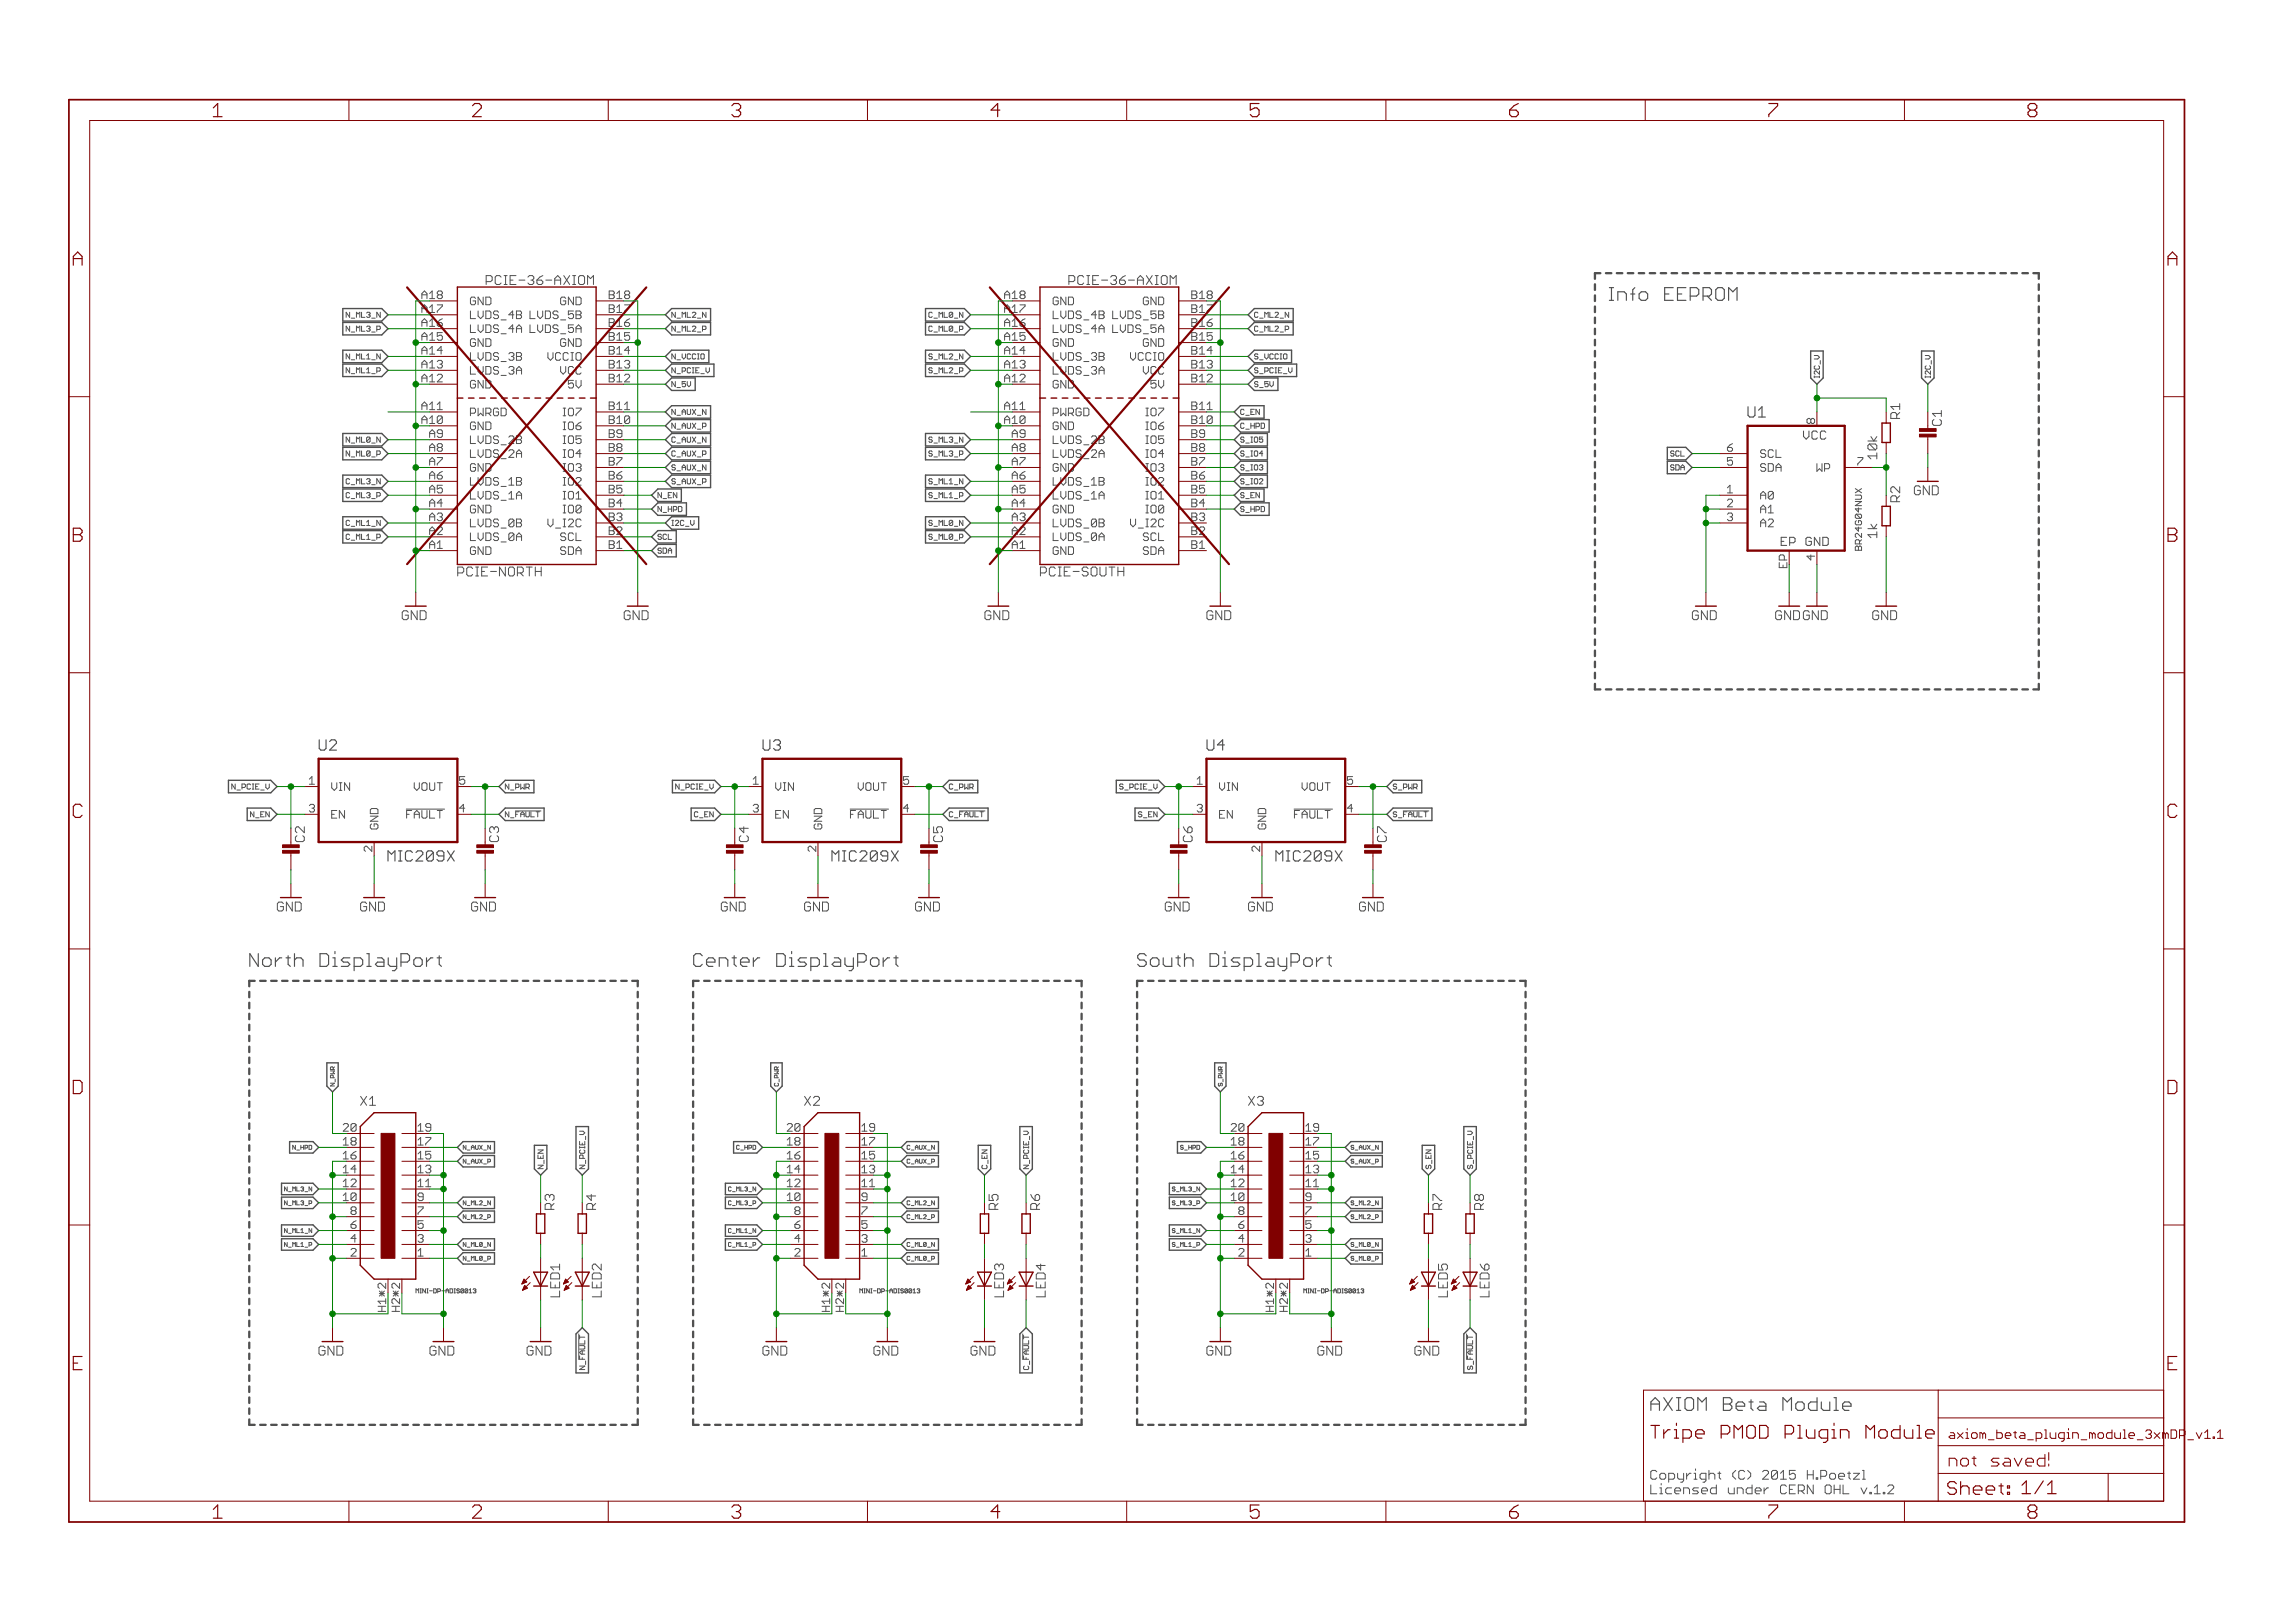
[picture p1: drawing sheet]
<svg xmlns="http://www.w3.org/2000/svg" width="420mm" height="297mm" viewBox="0 0 420 297" stroke-linecap="round" stroke-linejoin="round" font-family="sans-serif">
<defs><g id="words">
<g font-size="3.7" fill="#800000">
<text x="39.1" y="21.4">1</text>
<text x="86.6" y="21.4">2</text>
<text x="134" y="21.4">3</text>
<text x="181.5" y="21.4">4</text>
<text x="228.9" y="21.4">5</text>
<text x="276.4" y="21.4">6</text>
<text x="323.9" y="21.4">7</text>
<text x="371.3" y="21.4">8</text>
<text x="13.5" y="48.6">A</text>
<text x="397" y="48.6">A</text>
<text x="13.5" y="99.2">B</text>
<text x="397" y="99.2">B</text>
<text x="13.5" y="149.7">C</text>
<text x="397" y="149.7">C</text>
<text x="13.5" y="200.2">D</text>
<text x="397" y="200.2">D</text>
<text x="13.5" y="250.8">E</text>
<text x="397" y="250.8">E</text>
<text x="39.1" y="277.9">1</text>
<text x="86.6" y="277.9">2</text>
<text x="134" y="277.9">3</text>
<text x="181.5" y="277.9">4</text>
<text x="228.9" y="277.9">5</text>
<text x="276.4" y="277.9">6</text>
<text x="323.9" y="277.9">7</text>
<text x="371.3" y="277.9">8</text>
</g>
<g font-size="3.6" fill="#505050">
<text x="294.6" y="55.1">Info EEPROM</text>
<text x="45.7" y="177">North Dis</text>
<text x="65.1" y="177">playPort</text>
<text x="126.9" y="177">Center Dis</text>
<text x="148.5" y="177">playPort</text>
<text x="208.2" y="177">South DisplayPort</text>
<text x="302.2" y="258.2">AXIOM Beta Module</text>
</g>
<g font-size="3.6" fill="#800000">
<text x="302.2" y="263.3">Tri</text>
<text x="308.7" y="263.3">pe PMOD Plugin Module</text>
<text x="356.5" y="273.6">Sheet: 1/1</text>
</g>
<text font-size="3.2" fill="#800000" x="356.8" y="268.4">not saved!</text>
<g font-size="2.9" fill="#505050">
<text x="320" y="76.4">U1</text>
<text x="58.4" y="137.4">U2</text>
<text x="139.6" y="137.4">U3</text>
<text x="220.9" y="137.4">U4</text>
<text x="71.3" y="157.7">MIC209X</text>
<text x="152.6" y="157.7">MIC209X</text>
<text x="233.9" y="157.7">MIC209X</text>
</g>
<g font-size="2.5" fill="#505050">
<text x="89.6" y="52.2">PCIE-36-AXIOM</text>
<text x="196.3" y="52.2">PCIE-36-AXIOM</text>
<text x="347.9" y="76.7" transform="rotate(-90 347.9 76.7)">R1</text>
<text x="343.7" y="84" transform="rotate(-90 343.7 84)">10k</text>
<text x="347.9" y="91.9" transform="rotate(-90 347.9 91.9)">R2</text>
<text x="343.7" y="98.5" transform="rotate(-90 343.7 98.5)">1k</text>
<text x="83.8" y="105.5">PCIE-NORTH</text>
<text x="190.4" y="105.5">PCIE-SOUTH</text>
<text x="101.5" y="221.4" transform="rotate(-90 101.5 221.4)">R3</text>
<text x="109.2" y="221.4" transform="rotate(-90 109.2 221.4)">R4</text>
<text x="182.8" y="221.4" transform="rotate(-90 182.8 221.4)">R5</text>
<text x="190.4" y="221.4" transform="rotate(-90 190.4 221.4)">R6</text>
<text x="264.1" y="221.4" transform="rotate(-90 264.1 221.4)">R7</text>
<text x="271.7" y="221.4" transform="rotate(-90 271.7 221.4)">R8</text>
<text x="110.2" y="237.4" transform="rotate(-90 110.2 237.4)">LED2</text>
<text x="191.5" y="237.4" transform="rotate(-90 191.5 237.4)">LED4</text>
<text x="272.7" y="237.4" transform="rotate(-90 272.7 237.4)">LED6</text>
<text x="302.2" y="270.8">Copyright (C) 2015 H.Poetzl</text>
<text x="302.2" y="273.5">Licensed under CERN OHL v.1.2</text>
</g>
<g font-size="2.5" fill="#800000">
<text x="355.5" y="77.9" transform="rotate(-90 355.5 77.9)">C1</text>
<text x="350.4" y="90.6">GND</text>
<text x="73.6" y="113.5">GND</text>
<text x="114.2" y="113.5">GND</text>
<text x="180.3" y="113.5">GND</text>
<text x="220.9" y="113.5">GND</text>
<text x="309.8" y="113.5">GND</text>
<text x="325" y="113.5">GND GND</text>
<text x="342.8" y="113.5">GND</text>
<text x="55.8" y="154.1" transform="rotate(-90 55.8 154.1)">C2</text>
<text x="91.4" y="154.1" transform="rotate(-90 91.4 154.1)">C3</text>
<text x="137.1" y="154.1" transform="rotate(-90 137.1 154.1)">C4</text>
<text x="172.7" y="154.1" transform="rotate(-90 172.7 154.1)">C5</text>
<text x="218.4" y="154.1" transform="rotate(-90 218.4 154.1)">C6</text>
<text x="253.9" y="154.1" transform="rotate(-90 253.9 154.1)">C7</text>
<text x="50.8" y="166.8">GND</text>
<text x="66" y="166.8">GND</text>
<text x="86.3" y="166.8">GND</text>
<text x="132" y="166.8">GND</text>
<text x="147.3" y="166.8">GND</text>
<text x="167.6" y="166.8">GND</text>
<text x="213.3" y="166.8">GND</text>
<text x="228.5" y="166.8">GND</text>
<text x="248.8" y="166.8">GND</text>
<text x="102.6" y="237.4" transform="rotate(-90 102.6 237.4)">LED1</text>
<text x="183.8" y="237.4" transform="rotate(-90 183.8 237.4)">LED3</text>
<text x="265.1" y="237.4" transform="rotate(-90 265.1 237.4)">LED5</text>
<text x="58.4" y="248.1">GND</text>
<text x="78.7" y="248.1">GND</text>
<text x="96.5" y="248.1">GND</text>
<text x="139.6" y="248.1">GND</text>
<text x="160" y="248.1">GND</text>
<text x="177.7" y="248.1">GND</text>
<text x="220.9" y="248.1">GND</text>
<text x="241.2" y="248.1">GND</text>
<text x="259" y="248.1">GND</text>
</g>
<g font-size="2.3" fill="#505050">
<text x="330.1" y="80.5">VCC</text>
<text x="326.2" y="99.9">EP</text>
<text x="330.9" y="99.9">GND</text>
</g>
<g font-size="2.3" fill="#800000">
<text x="356.8" y="263.3">axiom_beta_plugin_module_3xm</text>
<text x="396.5" y="263.3">DP_v1.1</text>
</g>
<g font-size="2.1" fill="#505050">
<text x="77.6" y="59.8">A16</text>
<text x="77.6" y="57.3">A17</text>
<text x="77.6" y="54.7">A18</text>
<text x="86.1" y="58.4">LVDS_4B</text>
<text x="86.1" y="55.8">GND</text>
<text x="97.8" y="58.4">LVDS_5B</text>
<text x="103" y="55.8">GND</text>
<text x="111.5" y="59.8">B16</text>
<text x="111.5" y="57.3">B17</text>
<text x="111.5" y="54.7">B18</text>
<text x="184.2" y="59.8">A16</text>
<text x="184.2" y="57.3">A17</text>
<text x="184.2" y="54.7">A18</text>
<text x="192.8" y="58.4">LVDS_4B</text>
<text x="192.8" y="55.8">GND</text>
<text x="204.5" y="58.4">LVDS_5B</text>
<text x="209.6" y="55.8">GND</text>
<text x="218.2" y="59.8">B16</text>
<text x="218.2" y="57.3">B17</text>
<text x="218.2" y="54.7">B18</text>
<text x="77.6" y="64.9">A14</text>
<text x="77.6" y="62.3">A15</text>
<text x="86.1" y="66">LVDS_3B</text>
<text x="86.1" y="63.5">GND</text>
<text x="86.1" y="60.9">LVDS_4A</text>
<text x="97.8" y="60.9">LVDS_5A</text>
<text x="100.4" y="66">VCCIO</text>
<text x="103" y="63.5">GND</text>
<text x="111.5" y="64.9">B14</text>
<text x="111.5" y="62.3">B15</text>
<text x="184.2" y="64.9">A14</text>
<text x="184.2" y="62.3">A15</text>
<text x="192.8" y="66">LVDS_3B</text>
<text x="192.8" y="63.5">GND</text>
<text x="192.8" y="60.9">LVDS_4A</text>
<text x="204.5" y="60.9">LVDS_5A</text>
<text x="207" y="66">VCCIO</text>
<text x="209.6" y="63.5">GND</text>
<text x="218.2" y="64.9">B14</text>
<text x="218.2" y="62.3">B15</text>
<text x="77.6" y="70">A12</text>
<text x="77.6" y="67.4">A13</text>
<text x="86.1" y="71.1">GND</text>
<text x="86.1" y="68.5">LVDS_3A</text>
<text x="103" y="68.5">VCC</text>
<text x="104.2" y="71.1">5V</text>
<text x="111.5" y="70">B12</text>
<text x="111.5" y="67.4">B13</text>
<text x="184.2" y="70">A12</text>
<text x="184.2" y="67.4">A13</text>
<text x="192.8" y="71.1">GND</text>
<text x="192.8" y="68.5">LVDS_3A</text>
<text x="209.6" y="68.5">VCC</text>
<text x="210.9" y="71.1">5V</text>
<text x="218.2" y="70">B12</text>
<text x="218.2" y="67.4">B13</text>
<text x="77.6" y="77.6">A10</text>
<text x="77.6" y="75">A11</text>
<text x="86.1" y="76.2">PWRGD</text>
<text x="103" y="76.2">IO7</text>
<text x="111.5" y="77.6">B10</text>
<text x="111.5" y="75">B11</text>
<text x="184.2" y="77.6">A10</text>
<text x="184.2" y="75">A11</text>
<text x="192.8" y="76.2">PWRGD</text>
<text x="209.6" y="76.2">IO7</text>
<text x="218.2" y="77.6">B10</text>
<text x="218.2" y="75">B11</text>
<text x="332.3" y="77.6" transform="rotate(-90 332.3 77.6)">8</text>
<text x="78.8" y="82.7">A8</text>
<text x="78.8" y="80.1">A9</text>
<text x="86.1" y="83.8">LVDS_2A</text>
<text x="86.1" y="81.2">LVDS_2B</text>
<text x="86.1" y="78.7">GND</text>
<text x="103" y="83.8">IO4</text>
<text x="103" y="81.2">IO5</text>
<text x="103" y="78.7">IO6</text>
<text x="111.5" y="82.7">B8</text>
<text x="111.5" y="80.1">B9</text>
<text x="185.5" y="82.7">A8</text>
<text x="185.5" y="80.1">A9</text>
<text x="192.8" y="83.8">LVDS_2A</text>
<text x="192.8" y="81.2">LVDS_2B</text>
<text x="192.8" y="78.7">GND</text>
<text x="209.6" y="83.8">IO4</text>
<text x="209.6" y="81.2">IO5</text>
<text x="209.6" y="78.7">IO6</text>
<text x="218.2" y="82.7">B8</text>
<text x="218.2" y="80.1">B9</text>
<text x="316.3" y="82.7">6</text>
<text x="322.3" y="83.8">SCL</text>
<text x="78.8" y="87.7">A6</text>
<text x="78.8" y="85.2">A7</text>
<text x="86.1" y="88.8">LVDS_1B</text>
<text x="86.1" y="86.3">GND</text>
<text x="103" y="88.8">IO2</text>
<text x="103" y="86.3">IO3</text>
<text x="111.5" y="87.7">B6</text>
<text x="111.5" y="85.2">B7</text>
<text x="185.5" y="87.7">A6</text>
<text x="185.5" y="85.2">A7</text>
<text x="192.8" y="88.8">LVDS_1B</text>
<text x="192.8" y="86.3">GND</text>
<text x="209.6" y="88.8">IO2</text>
<text x="209.6" y="86.3">IO3</text>
<text x="218.2" y="87.7">B6</text>
<text x="218.2" y="85.2">B7</text>
<text x="316.3" y="85.2">5</text>
<text x="322.3" y="86.3">SDA</text>
<text x="332.8" y="86.3">WP</text>
<text x="340.1" y="85.2">7</text>
<text x="78.8" y="95.4">A3</text>
<text x="78.8" y="92.8">A4</text>
<text x="78.8" y="90.3">A5</text>
<text x="86.1" y="93.9">GND</text>
<text x="86.1" y="91.4">LVDS_1A</text>
<text x="103" y="93.9">IO0</text>
<text x="103" y="91.4">IO1</text>
<text x="111.5" y="95.4">B3</text>
<text x="111.5" y="92.8">B4</text>
<text x="111.5" y="90.3">B5</text>
<text x="185.5" y="95.4">A3</text>
<text x="185.5" y="92.8">A4</text>
<text x="185.5" y="90.3">A5</text>
<text x="192.8" y="93.9">GND</text>
<text x="192.8" y="91.4">LVDS_1A</text>
<text x="209.6" y="93.9">IO0</text>
<text x="209.6" y="91.4">IO1</text>
<text x="218.2" y="95.4">B3</text>
<text x="218.2" y="92.8">B4</text>
<text x="218.2" y="90.3">B5</text>
<text x="316.3" y="90.3">1</text>
<text x="316.3" y="92.8">2</text>
<text x="316.3" y="95.4">3</text>
<text x="322.3" y="91.4">A0</text>
<text x="322.3" y="93.9">A1</text>
<text x="78.8" y="100.4">A1</text>
<text x="78.8" y="97.9">A2</text>
<text x="86.1" y="101.5">GND</text>
<text x="86.1" y="99">LVDS_0A</text>
<text x="86.1" y="96.5">LVDS_0B</text>
<text x="100.4" y="96.5">V_I2C</text>
<text x="103" y="101.5">SDA</text>
<text x="103" y="99">SCL</text>
<text x="111.5" y="100.4">B1</text>
<text x="111.5" y="97.9">B2</text>
<text x="185.5" y="100.4">A1</text>
<text x="185.5" y="97.9">A2</text>
<text x="192.8" y="101.5">GND</text>
<text x="192.8" y="99">LVDS_0A</text>
<text x="192.8" y="96.5">LVDS_0B</text>
<text x="207" y="96.5">V_I2C</text>
<text x="209.6" y="101.5">SDA</text>
<text x="209.6" y="99">SCL</text>
<text x="218.2" y="100.4">B1</text>
<text x="218.2" y="97.9">B2</text>
<text x="322.3" y="96.5">A2</text>
<text x="332.3" y="102.4" transform="rotate(-90 332.3 102.4)">4</text>
<text x="56.7" y="143.6">1</text>
<text x="84.1" y="143.6">5</text>
<text x="138" y="143.6">1</text>
<text x="165.4" y="143.6">5</text>
<text x="219.3" y="143.6">1</text>
<text x="246.7" y="143.6">5</text>
<text x="56.7" y="148.7">3</text>
<text x="60.7" y="144.7">VIN</text>
<text x="60.7" y="149.8">EN</text>
<text x="75" y="149.8">FAULT</text>
<text x="76.3" y="144.7">VOUT</text>
<text x="84.1" y="148.7">4</text>
<text x="138" y="148.7">3</text>
<text x="142" y="144.7">VIN</text>
<text x="142" y="149.8">EN</text>
<text x="156.2" y="149.8">FAULT</text>
<text x="157.5" y="144.7">VOUT</text>
<text x="165.4" y="148.7">4</text>
<text x="219.3" y="148.7">3</text>
<text x="223.2" y="144.7">VIN</text>
<text x="223.2" y="149.8">EN</text>
<text x="237.5" y="149.8">FAULT</text>
<text x="238.8" y="144.7">VOUT</text>
<text x="246.7" y="148.7">4</text>
<text x="68.2" y="155.8" transform="rotate(-90 68.2 155.8)">2</text>
<text x="69.3" y="151.8" transform="rotate(-90 69.3 151.8)">GND</text>
<text x="149.4" y="155.8" transform="rotate(-90 149.4 155.8)">2</text>
<text x="150.6" y="151.8" transform="rotate(-90 150.6 151.8)">GND</text>
<text x="230.7" y="155.8" transform="rotate(-90 230.7 155.8)">2</text>
<text x="231.8" y="151.8" transform="rotate(-90 231.8 151.8)">GND</text>
<text x="76.5" y="207.1">19</text>
<text x="157.8" y="207.1">19</text>
<text x="239" y="207.1">19</text>
<text x="76.5" y="214.7">13</text>
<text x="157.8" y="214.7">13</text>
<text x="239" y="214.7">13</text>
<text x="76.5" y="219.8">9</text>
<text x="157.8" y="219.8">9</text>
<text x="239" y="219.8">9</text>
<text x="76.5" y="227.4">3</text>
<text x="76.5" y="224.9">5</text>
<text x="76.5" y="222.3">7</text>
<text x="157.8" y="227.4">3</text>
<text x="157.8" y="224.9">5</text>
<text x="157.8" y="222.3">7</text>
<text x="239" y="227.4">3</text>
<text x="239" y="224.9">5</text>
<text x="239" y="222.3">7</text>
<text x="76.5" y="229.9">1</text>
<text x="157.8" y="229.9">1</text>
<text x="239" y="229.9">1</text>
<text x="152" y="239.6" transform="rotate(-90 152 239.6)">H1*2</text>
</g>
<g font-size="2.1" fill="#800000">
<text x="327.2" y="103.7" transform="rotate(-90 327.2 103.7)">EP</text>
<text x="63.1" y="209.6">18</text>
<text x="63.1" y="207.1">20</text>
<text x="76.5" y="209.6">17</text>
<text x="144.3" y="209.6">18</text>
<text x="144.3" y="207.1">20</text>
<text x="157.8" y="209.6">17</text>
<text x="225.6" y="209.6">18</text>
<text x="225.6" y="207.1">20</text>
<text x="239" y="209.6">17</text>
<text x="63.1" y="214.7">14</text>
<text x="63.1" y="212.2">16</text>
<text x="76.5" y="212.2">15</text>
<text x="144.3" y="214.7">14</text>
<text x="144.3" y="212.2">16</text>
<text x="157.8" y="212.2">15</text>
<text x="225.6" y="214.7">14</text>
<text x="225.6" y="212.2">16</text>
<text x="239" y="212.2">15</text>
<text x="63.1" y="219.8">10</text>
<text x="63.1" y="217.2">12</text>
<text x="76.5" y="217.2">11</text>
<text x="144.3" y="219.8">10</text>
<text x="144.3" y="217.2">12</text>
<text x="157.8" y="217.2">11</text>
<text x="225.6" y="219.8">10</text>
<text x="225.6" y="217.2">12</text>
<text x="239" y="217.2">11</text>
<text x="64.3" y="227.4">4</text>
<text x="64.3" y="224.9">6</text>
<text x="64.3" y="222.3">8</text>
<text x="145.6" y="227.4">4</text>
<text x="145.6" y="224.9">6</text>
<text x="145.6" y="222.3">8</text>
<text x="226.9" y="227.4">4</text>
<text x="226.9" y="224.9">6</text>
<text x="226.9" y="222.3">8</text>
<text x="64.3" y="229.9">2</text>
<text x="145.6" y="229.9">2</text>
<text x="226.9" y="229.9">2</text>
<text x="70.7" y="239.6" transform="rotate(-90 70.7 239.6)">H1*2</text>
<text x="73.3" y="239.6" transform="rotate(-90 73.3 239.6)">H2*2</text>
<text x="154.5" y="239.6" transform="rotate(-90 154.5 239.6)">H2*2</text>
<text x="233.3" y="239.6" transform="rotate(-90 233.3 239.6)">H1*2</text>
<text x="235.8" y="239.6" transform="rotate(-90 235.8 239.6)">H2*2</text>
</g>
<text font-size="1.8" fill="#505050" x="340.9" y="100.8" transform="rotate(-90 340.9 100.8)">BR24G04NUX</text>
<g font-size="1.4" fill="#505050">
<text x="64" y="58.1">N_ML3_N</text>
<text x="123" y="58.1">N_ML2_N</text>
<text x="170.7" y="58.1">C_ML0_N</text>
<text x="229.7" y="58.1">C_ML2_N</text>
<text x="64" y="65.7">N_ML1_N</text>
<text x="64" y="60.7">N_ML3_P</text>
<text x="123" y="60.7">N_ML2_P</text>
<text x="123" y="65.7">N_VCCIO</text>
<text x="170.7" y="65.7">S_ML2_N</text>
<text x="170.7" y="60.7">C_ML0_P</text>
<text x="229.7" y="60.7">C_ML2_P</text>
<text x="229.7" y="65.7">S_VCCIO</text>
<text x="64" y="68.3">N_ML1_P</text>
<text x="123" y="70.8">N_5V</text>
<text x="123" y="68.3">N_PCIE_V</text>
<text x="170.7" y="68.3">S_ML2_P</text>
<text x="229.7" y="68.3">S_PCIE_V</text>
<text x="229.7" y="70.8">S_5V</text>
<text x="333.2" y="69.2" transform="rotate(-90 333.2 69.2)">I2C_V</text>
<text x="353.5" y="69.2" transform="rotate(-90 353.5 69.2)">I2C_V</text>
<text x="123" y="75.9">N_AUX_N</text>
<text x="227.1" y="75.9">C_EN</text>
<text x="64" y="83.5">N_ML0_P</text>
<text x="64" y="81">N_ML0_N</text>
<text x="123" y="78.4">N_AUX_P</text>
<text x="123" y="81">C_AUX_N</text>
<text x="123" y="83.5">C_AUX_P</text>
<text x="170.7" y="81">S_ML3_N</text>
<text x="170.7" y="83.5">S_ML3_P</text>
<text x="227.1" y="78.4">C_HPD</text>
<text x="227.1" y="81">S_IO5</text>
<text x="227.1" y="83.5">S_IO4</text>
<text x="306.1" y="83.5">SCL</text>
<text x="64" y="88.6">C_ML3_N</text>
<text x="123" y="88.6">S_AUX_P</text>
<text x="123" y="86.1">S_AUX_N</text>
<text x="170.7" y="88.6">S_ML1_N</text>
<text x="227.1" y="86.1">S_IO3</text>
<text x="227.1" y="88.6">S_IO2</text>
<text x="306.1" y="86.1">SDA</text>
<text x="64" y="91.1">C_ML3_P</text>
<text x="120.5" y="93.7">N_HPD</text>
<text x="120.5" y="91.1">N_EN</text>
<text x="170.7" y="91.1">S_ML1_P</text>
<text x="227.1" y="93.7">S_HPD</text>
<text x="227.1" y="91.1">S_EN</text>
<text x="64" y="96.2">C_ML1_N</text>
<text x="64" y="98.8">C_ML1_P</text>
<text x="120.5" y="101.3">SDA</text>
<text x="120.5" y="98.8">SCL</text>
<text x="123" y="96.2">I2C_V</text>
<text x="170.7" y="98.8">S_ML0_P</text>
<text x="170.7" y="96.2">S_ML0_N</text>
<text x="42.8" y="144.5">N_PCIE_V</text>
<text x="46.2" y="149.5">N_EN</text>
<text x="92.5" y="144.5">N_PWR</text>
<text x="92.5" y="149.5">N_FAULT</text>
<text x="124.1" y="144.5">N_PCIE_V</text>
<text x="127.5" y="149.5">C_EN</text>
<text x="173.8" y="144.5">C_PWR</text>
<text x="173.8" y="149.5">C_FAULT</text>
<text x="205.4" y="144.5">S_PCIE_V</text>
<text x="208.8" y="149.5">S_EN</text>
<text x="255.1" y="144.5">S_PWR</text>
<text x="255.1" y="149.5">S_FAULT</text>
<text x="99.5" y="213.9" transform="rotate(-90 99.5 213.9)">N_EN</text>
<text x="107.1" y="213.9" transform="rotate(-90 107.1 213.9)">N_PCIE_V</text>
<text x="180.8" y="213.9" transform="rotate(-90 180.8 213.9)">C_EN</text>
<text x="188.4" y="213.9" transform="rotate(-90 188.4 213.9)">N_PCIE_V</text>
<text x="262.1" y="213.9" transform="rotate(-90 262.1 213.9)">S_EN</text>
<text x="269.7" y="213.9" transform="rotate(-90 269.7 213.9)">S_PCIE_V</text>
<text x="107.1" y="250.1" transform="rotate(-90 107.1 250.1)">N_FAULT</text>
<text x="188.4" y="250.1" transform="rotate(-90 188.4 250.1)">C_FAULT</text>
<text x="269.7" y="250.1" transform="rotate(-90 269.7 250.1)">S_FAULT</text>
</g>
<g font-size="1.1" fill="#505050">
<text x="61.3" y="198.8" transform="rotate(-90 61.3 198.8)">N_PWR</text>
<text x="142.6" y="198.8" transform="rotate(-90 142.6 198.8)">C_PWR</text>
<text x="223.9" y="198.8" transform="rotate(-90 223.9 198.8)">S_PWR</text>
<text x="53.8" y="210.4">N_HPD</text>
<text x="84.8" y="212.9">N_AUX_P</text>
<text x="84.8" y="210.4">N_AUX_N</text>
<text x="135.1" y="210.4">C_HPD</text>
<text x="166.1" y="210.4">C_AUX_N</text>
<text x="166.1" y="212.9">C_AUX_P</text>
<text x="216.4" y="210.4">S_HPD</text>
<text x="247.3" y="212.9">S_AUX_P</text>
<text x="247.3" y="210.4">S_AUX_N</text>
<text x="52.4" y="220.5">N_ML3_P</text>
<text x="52.4" y="218">N_ML3_N</text>
<text x="84.8" y="220.5">N_ML2_N</text>
<text x="133.7" y="218">C_ML3_N</text>
<text x="133.7" y="220.5">C_ML3_P</text>
<text x="166.1" y="220.5">C_ML2_N</text>
<text x="215" y="218">S_ML3_N</text>
<text x="215" y="220.5">S_ML3_P</text>
<text x="247.3" y="220.5">S_ML2_N</text>
<text x="52.4" y="225.6">N_ML1_N</text>
<text x="84.8" y="223.1">N_ML2_P</text>
<text x="133.7" y="225.6">C_ML1_N</text>
<text x="166.1" y="223.1">C_ML2_P</text>
<text x="215" y="225.6">S_ML1_N</text>
<text x="247.3" y="223.1">S_ML2_P</text>
<text x="52.4" y="228.2">N_ML1_P</text>
<text x="84.8" y="230.7">N_ML0_P</text>
<text x="84.8" y="228.2">N_ML0_N</text>
<text x="133.7" y="228.2">C_ML1_P</text>
<text x="166.1" y="228.2">C_ML0_N</text>
<text x="166.1" y="230.7">C_ML0_P</text>
<text x="215" y="228.2">S_ML1_P</text>
<text x="247.3" y="230.7">S_ML0_P</text>
<text x="247.3" y="228.2">S_ML0_N</text>
</g>
</g></defs>
<g fill="none" stroke="#505050" stroke-width=".18">
<path d="M63.4 58.1v-1l.6 1M97 59.5v1.4h1M97 56.9v1.4h1M170.5 57.1h-.3l-.1 .2v.6l.1 .2h.3M170.5 59.7h-.3l-.1 .1v.7l.1 .1h.3M203.7 56.9v1.4h.9M203.7 59.5v1.4h.9M63.4 60.6v-.9l.6 .9M63.4 65.7v-.9l.6 .9M63.4 68.2v-.9l.6 .9M170.1 68.1l.1 .1h.3M170.1 65.6l.1 .1h.3"/>
<path d="M170.5 64.8h-.3l-.1 .1 .1 .3h.3M170.5 67.3h-.3l-.1 .2 .1 .3h.3M170.5 80h-.3l-.1 .2 .1 .3h.3M63.4 80.9v-.9l.6 .9M63.4 83.5v-1l.6 1M63.8 87.6h-.3l-.1 .2v.6l.1 .2h.3M63.8 90.1h-.3l-.1 .2v.6l.1 .2h.3M63.8 95.2h-.3l-.1 .2v.6l.1 .2h.3M63.8 97.8h-.3l-.1 .1v.7l.1 .1h.3M170.1 98.6l.1 .1h.3M170.1 96l.1 .2h.3M170.1 80.8l.1 .1h.3"/>
<path d="M170.1 83.3l.1 .2h.3M170.1 88.4l.1 .2h.3M170.1 90.9l.1 .2h.3M170.5 97.8h-.3l-.1 .1 .1 .3h.3M170.5 82.5h-.3l-.1 .2 .1 .3h.3M170.5 87.6h-.3l-.1 .2 .1 .3h.3M170.5 90.1h-.3l-.1 .2 .1 .3h.3M170.5 95.2h-.3l-.1 .2 .1 .3h.3M74.4 148.1h7M74.4 149h.5M75.4 148.3h-1v1.4M94.4 148.4h4.6"/>
<path d="M123.7 144.4v-.9l.6 .9M155.6 148.1h7.1M155.7 149h.5M156.6 148.3h-.9v1.4M175.6 148.4h4.7M236.9 148.1h7M237 149h.4M237.9 148.3h-.9v1.4M256.9 148.4h4.7M52.1 218v-.8l.5 .8M66 200.7l1.1 1.6M67.1 200.7l-1.1 1.6"/>
<path d="M67.7 201.2l.5-.5v1.6M67.7 202.3h1M133.5 217.2l-.1 .2 .1 .6M133.5 219.8l-.1 .1 .1 .6M147.3 200.7l1.1 1.6M148.4 200.7l-1.1 1.6M148.9 200.9l.3-.2h.6l.2 .2v.3l-1.1 1.1h1.1M214.6 217.8l.2 .2M214.8 217.2l-.2 .2 .2 .2M214.8 219.8l-.2 .1 .2 .2M228.6 200.7l1.1 1.6M229.7 200.7l-1.1 1.6"/>
<path d="M230.2 200.9l.3-.2h.5l.3 .2v.3l-.3 .3M230.8 201.5h.2M231 201.5l.3 .2v.3l-.3 .3h-.5l-.3-.3M52.1 220.5v-.7l.5 .7M52.1 225.6v-.7l.5 .7M52.1 228.1v-.7l.5 .7M76.2 236.6v-.7l.2 .2 .2-.2v.7M76.9 236.6h.2M76.9 235.9h.2M77 235.9v.7M77.9 235.9v.7l-.5-.7v.7M78.1 236.6h.3"/>
<path d="M78.1 235.9h.3M78.3 235.9v.7M78.6 236.2h.5M79.4 235.9l.5 .1v.5l-.1 .1h-.4zM80.1 236.4h.4l.1-.4-.5-.1v.7M80.9 236.2h.5M81.6 236.2h.5M81.6 236.6v-.5l.3-.2 .2 .2v.5M82.4 235.9h.4l.1 .1-.1 .6h-.4zM83.1 236.6h.3M83.1 235.9h.3M83.2 235.9v.7"/>
<path d="M84.1 236l-.1-.1-.4 .1 .2 .2 .3 .2-.1 .2-.4-.1M84.9 236v.5l-.1 .1-.4-.1M84.9 236l-.4-.1-.1 .1v.5M84.9 236l-.5 .5M85.6 236v.5l-.1 .1-.4-.1M85.6 236l-.1-.1-.4 .1v.5M85.6 236l-.5 .5M85.9 236.6h.5M85.9 236.1l.2-.2v.7M86.6 236l.4-.1 .1 .1-.1 .2M86.9 236.2h.1M87 236.2l.1 .2-.1 .2-.4-.1"/>
<path d="M133.5 224.9l-.1 .1 .1 .6M133.5 227.4l-.1 .1 .1 .6M157.4 236.6v-.7l.3 .2 .2-.2v.7M158.2 236.6h.2M158.2 235.9h.2M158.3 235.9v.7M159.2 235.9v.7l-.5-.7v.7M159.4 236.6h.3M159.4 235.9h.3M159.5 235.9v.7M159.9 236.2h.5M160.7 235.9h.3l.2 .1v.5l-.2 .1h-.3z"/>
<path d="M161.4 236.4h.4l.1-.4-.5-.1v.7M162.2 236.2h.4M162.9 236.2h.5M162.9 236.6v-.5l.3-.2 .2 .2v.5M163.7 235.9l.4 .1v.5l-.1 .1h-.3zM164.4 236.6h.3M164.4 235.9h.3M164.5 235.9v.7M165.4 236l-.4-.1-.1 .2 .4 .1 .1 .3-.1 .1-.4-.1M166.1 236v.5l-.1 .1-.3-.1M166.1 236l-.1-.1-.3 .1v.5M166.1 236l-.4 .5"/>
<path d="M166.9 236v.5l-.1 .1-.4-.1M166.9 236l-.4-.1-.1 .1v.5M166.9 236l-.5 .5M167.2 236.6h.4M167.2 236.1l.2-.2v.7M167.9 236l.4-.1 .1 .1-.1 .2M168.1 236.2h.2M168.3 236.2l.1 .2-.1 .2-.4-.1M214.6 220.4l.2 .1M214.6 225.5l.2 .1M214.6 228l.2 .1M214.8 224.9l-.2 .1 .2 .2"/>
<path d="M214.8 227.4l-.2 .1 .2 .3M238.7 236.6v-.7l.2 .2 .3-.2v.7M239.4 236.6h.3M239.4 235.9h.3M239.6 235.9v.7M240.4 235.9v.7l-.5-.7v.7M240.7 236.6h.2M240.7 235.9h.2M240.8 235.9v.7M241.2 236.2h.5M241.9 235.9l.5 .1v.5l-.1 .1h-.4zM242.7 236.4h.4l.1-.4-.1-.1h-.4v.7"/>
<path d="M243.4 236.2h.5M244.2 236.2h.5M244.2 236.6v-.5l.2-.2 .3 .2v.5M244.9 235.9h.4l.1 .1v.5l-.1 .1h-.4zM245.7 236.6h.2M245.7 235.9h.2M245.8 235.9v.7M246.7 236l-.2-.1-.3 .1 .1 .2 .4 .2-.2 .2-.3-.1M247.4 236v.5l-.1 .1-.4-.1M247.4 236l-.4-.1-.1 .6M247.4 236l-.5 .5M248.2 236v.5l-.2 .1-.3-.1"/>
<path d="M248.2 236l-.2-.1-.3 .1v.5M248.2 236l-.5 .5M248.4 236.6h.5M248.4 236.1l.3-.2v.7M249.2 236l.3-.1 .2 .1-.2 .2M249.4 236.2h.1M249.5 236.2l.2 .2-.2 .2-.3-.1M106 244.1v4.7M107.1 250l-1 .7h1M187.2 244.1v4.7M187.4 250.2l.1 .5h.7l.1-.5M268.5 244.1v4.7"/>
<path d="M268.7 250.2l.1 .5 .3-.2v-.3M269.6 250.2l-.1 .5M346.4 271.8l.3 .2v.3l-1.1 1.1h1.1"/>
</g>
<g fill="none" stroke="#505050" stroke-width=".42">
<path d="M292 52v1.1M292 54.1v1M292 56.1v1M292 58.1v1M293 50h-1v1M294 50h1M296 50h1M298 50h1M300 50h1M302 50h1M304 50h1M306 50h1"/>
<path d="M308 50h1.1M310 50h1M312.1 50h1M314.1 50h1M316.1 50h1M318.1 50h1M320.1 50h1M322.1 50h1M324.1 50h1M326.1 50h1M328.1 50h1M330.1 50h1"/>
<path d="M332.1 50h1M334.1 50h1M336.1 50h1M338.1 50h1.1M340.1 50h1.1M342.2 50h1M344.2 50h1M346.2 50h1M348.2 50h1M350.2 50h1M352.2 50h1M354.2 50h1"/>
<path d="M356.2 50h1M358.2 50h1M360.2 50h1M362.2 50h1M364.2 50h1M366.2 50h1M368.2 50h1.1M370.2 50h1.1M372.3 50h1v1M373.3 52v1.1M373.3 54.1v1M373.3 56.1v1"/>
<path d="M373.3 58.1v1M292 60.2v1M292 62.2v1M292 64.2v1M292 66.3v1M292 68.3v1M292 70.3v1M292 72.3v1.1M292 74.4v1M292 76.4v1M292 78.4v1.1M373.3 60.2v1"/>
<path d="M373.3 62.2v1M373.3 64.2v1M373.3 66.3v1M373.3 68.3v1M373.3 70.3v1M373.3 72.3v1.1M373.3 74.4v1M373.3 76.4v1M373.3 78.4v1.1M292 80.5v1M292 82.5v1M292 84.5v1.1"/>
<path d="M292 86.6v1M292 88.6v1M292 90.6v1.1M292 92.6v1.1M292 94.7v1M292 96.7v1M292 98.7v1.1M373.3 80.5v1M373.3 82.5v1M373.3 84.5v1.1M373.3 86.6v1M373.3 88.6v1"/>
<path d="M373.3 90.6v1.1M373.3 92.6v1.1M373.3 94.7v1M373.3 96.7v1M373.3 98.7v1.1M292 100.8v1M292 102.8v1M292 104.8v1.1M292 106.9v1M292 108.9v1M292 110.9v1.1M292 113v1"/>
<path d="M292 115v1M292 117v1M292 119.1v1M373.3 100.8v1M373.3 102.8v1M373.3 104.8v1.1M373.3 106.9v1M373.3 108.9v1M373.3 110.9v1.1M373.3 113v1M373.3 115v1M373.3 117v1"/>
<path d="M373.3 119.1v1M292 125.2v1h1M292 121.1v1M292 123.1v1M294 126.2h1M296 126.2h1M298 126.2h1M300 126.2h1M302 126.2h1M304 126.2h1M306 126.2h1M308 126.2h1.1"/>
<path d="M310 126.2h1M312.1 126.2h1M314.1 126.2h1M316.1 126.2h1M318.1 126.2h1M320.1 126.2h1M322.1 126.2h1M324.1 126.2h1M326.1 126.2h1M328.1 126.2h1M330.1 126.2h1M332.1 126.2h1"/>
<path d="M334.1 126.2h1M336.1 126.2h1M338.1 126.2h1.1M340.1 126.2h1.1M342.2 126.2h1M344.2 126.2h1M346.2 126.2h1M348.2 126.2h1M350.2 126.2h1M352.2 126.2h1M354.2 126.2h1M356.2 126.2h1"/>
<path d="M358.2 126.2h1M360.2 126.2h1M362.2 126.2h1M364.2 126.2h1M366.2 126.2h1M368.2 126.2h1.1M370.2 126.2h1.1M373.3 125.2v1h-1M373.3 121.1v1M373.3 123.1v1M46.6 179.5h-1v1M47.6 179.5h1"/>
<path d="M49.6 179.5h1.1M51.6 179.5h1M53.6 179.5h1.1M55.6 179.5h1M57.7 179.5h1M59.6 179.5h1.1M61.7 179.5h1M63.7 179.5h1M65.7 179.5h1M67.7 179.5h1M69.7 179.5h1M71.7 179.5h1"/>
<path d="M73.7 179.5h1M75.7 179.5h1M77.7 179.5h1M79.7 179.5h1M81.7 179.5h1M83.7 179.5h1M85.7 179.5h1M87.7 179.5h1M89.7 179.5h1M91.7 179.5h1M93.7 179.5h1M95.7 179.5h1"/>
<path d="M97.7 179.5h1M99.7 179.5h1M101.7 179.5h1M103.7 179.5h1M105.7 179.5h1M107.7 179.5h1M109.7 179.5h1M111.7 179.5h1M113.7 179.5h1M115.7 179.5h1.1v1M127.9 179.5h-1v1M128.9 179.5h1"/>
<path d="M130.9 179.5h1M132.9 179.5h1M134.9 179.5h1M136.9 179.5h1M138.9 179.5h1M140.9 179.5h1M142.9 179.5h1M144.9 179.5h1M146.9 179.5h1M148.9 179.5h1M150.9 179.5h1.1M153 179.5h.9"/>
<path d="M154.9 179.5h1.1M157 179.5h.9M159 179.5h1M161 179.5h1M163 179.5h1M165 179.5h1M167 179.5h1M169 179.5h1M171 179.5h1M173 179.5h1M175 179.5h1M177 179.5h1"/>
<path d="M179 179.5h1M181 179.5h1M183 179.5h1M185 179.5h1M187 179.5h1M189 179.5h1M191 179.5h1M193 179.5h1M195 179.5h1M197 179.5h1v1M209.2 179.5h-1v1M210.2 179.5h1"/>
<path d="M212.2 179.5h1M214.2 179.5h1M216.2 179.5h1M218.2 179.5h1M220.2 179.5h1M222.2 179.5h1M224.2 179.5h1M226.2 179.5h1M228.2 179.5h1M230.2 179.5h1M232.2 179.5h1M234.2 179.5h1"/>
<path d="M236.2 179.5h1M238.2 179.5h1M240.2 179.5h1M242.2 179.5h1M244.2 179.5h1M246.2 179.5h1M248.2 179.5h1M250.2 179.5h1M252.2 179.5h1.1M254.3 179.5h.9M256.2 179.5h1.1M258.3 179.5h.9"/>
<path d="M260.3 179.5h1M262.3 179.5h1M264.3 179.5h1M266.3 179.5h1M268.3 179.5h1M270.3 179.5h1M272.3 179.5h1M274.3 179.5h1M276.3 179.5h1M278.3 179.5h1v1M45.6 181.5v1M45.6 183.5v1"/>
<path d="M45.6 185.5v1M45.6 187.5v1.1M45.6 189.5v1M45.6 191.6v1M45.6 193.5v1.1M45.6 195.6v1M45.6 197.6v1M45.6 199.6v1M116.8 181.5v1M116.8 183.5v1M116.8 185.5v1M116.8 187.5v1.1"/>
<path d="M116.8 189.5v1M116.8 191.6v1M116.8 193.5v1.1M116.8 195.6v1M116.8 197.6v1M116.8 199.6v1M126.9 181.5v1M126.9 183.5v1M126.9 185.5v1M126.9 187.5v1.1M126.9 189.5v1M126.9 191.6v1"/>
<path d="M126.9 193.5v1.1M126.9 195.6v1M126.9 197.6v1M126.9 199.6v1M198 181.5v1M198 183.5v1M198 185.5v1M198 187.5v1.1M198 189.5v1M198 191.6v1M198 193.5v1.1M198 195.6v1"/>
<path d="M198 197.6v1M198 199.6v1M208.2 181.5v1M208.2 183.5v1M208.2 185.5v1M208.2 187.5v1.1M208.2 189.5v1M208.2 191.6v1M208.2 193.5v1.1M208.2 195.6v1M208.2 197.6v1M208.2 199.6v1"/>
<path d="M279.3 181.5v1M279.3 183.5v1M279.3 185.5v1M279.3 187.5v1.1M279.3 189.5v1M279.3 191.6v1M279.3 193.5v1.1M279.3 195.6v1M279.3 197.6v1M279.3 199.6v1M45.6 201.6v1M45.6 203.6v1"/>
<path d="M45.6 205.6v1M45.6 207.6v1M45.6 209.6v1M45.6 211.6v1M45.6 213.6v1M45.6 215.6v1M45.6 217.6v1M45.6 219.6v1M116.8 201.6v1M116.8 203.6v1M116.8 205.6v1M116.8 207.6v1"/>
<path d="M116.8 209.6v1M116.8 211.6v1M116.8 213.6v1M116.8 215.6v1M116.8 217.6v1M116.8 219.6v1M126.9 201.6v1M126.9 203.6v1M126.9 205.6v1M126.9 207.6v1M126.9 209.6v1M126.9 211.6v1"/>
<path d="M126.9 213.6v1M126.9 215.6v1M126.9 217.6v1M126.9 219.6v1M198 201.6v1M198 203.6v1M198 205.6v1M198 207.6v1M198 209.6v1M198 211.6v1M198 213.6v1M198 215.6v1"/>
<path d="M198 217.6v1M198 219.6v1M208.2 201.6v1M208.2 203.6v1M208.2 205.6v1M208.2 207.6v1M208.2 209.6v1M208.2 211.6v1M208.2 213.6v1M208.2 215.6v1M208.2 217.6v1M208.2 219.6v1"/>
<path d="M279.3 201.6v1M279.3 203.6v1M279.3 205.6v1M279.3 207.6v1M279.3 209.6v1M279.3 211.6v1M279.3 213.6v1M279.3 215.6v1M279.3 217.6v1M279.3 219.6v1M45.6 221.7v1M45.6 223.6v1.1"/>
<path d="M45.6 225.7v1M45.6 227.7v1M45.6 229.7v1M45.6 231.7v1M45.6 233.7v1M45.6 235.7v1M45.6 237.7v1M45.6 239.7v1M116.8 221.7v1M116.8 223.6v1.1M116.8 225.7v1M116.8 227.7v1"/>
<path d="M116.8 229.7v1M116.8 231.7v1M116.8 233.7v1M116.8 235.7v1M116.8 237.7v1M116.8 239.7v1M126.9 221.7v1M126.9 223.6v1.1M126.9 225.7v1M126.9 227.7v1M126.9 229.7v1M126.9 231.7v1"/>
<path d="M126.9 233.7v1M126.9 235.7v1M126.9 237.7v1M126.9 239.7v1M198 221.7v1M198 223.6v1.1M198 225.7v1M198 227.7v1M198 229.7v1M198 231.7v1M198 233.7v1M198 235.7v1"/>
<path d="M198 237.7v1M198 239.7v1M208.2 221.7v1M208.2 223.6v1.1M208.2 225.7v1M208.2 227.7v1M208.2 229.7v1M208.2 231.7v1M208.2 233.7v1M208.2 235.7v1M208.2 237.7v1M208.2 239.7v1"/>
<path d="M279.3 221.7v1M279.3 223.6v1.1M279.3 225.7v1M279.3 227.7v1M279.3 229.7v1M279.3 231.7v1M279.3 233.7v1M279.3 235.7v1M279.3 237.7v1M279.3 239.7v1M45.6 241.7v1M45.6 243.7v1"/>
<path d="M45.6 245.7v1M45.6 247.7v1M45.6 249.7v1M45.6 251.7v1.1M45.6 253.7v1.1M45.6 255.8v1M45.6 257.8v1M45.6 259.8v1h1M116.8 241.7v1M116.8 243.7v1M116.8 245.7v1M116.8 247.7v1"/>
<path d="M116.8 249.7v1M116.8 251.7v1.1M116.8 253.7v1.1M116.8 255.8v1M116.8 257.8v1M116.8 259.8v1h-1.1M126.9 259.8v1h1M126.9 241.7v1M126.9 243.7v1M126.9 245.7v1M126.9 247.7v1M126.9 249.7v1"/>
<path d="M126.9 251.7v1.1M126.9 253.7v1.1M126.9 255.8v1M126.9 257.8v1M198 259.8v1h-1M198 241.7v1M198 243.7v1M198 245.7v1M198 247.7v1M198 249.7v1M198 251.7v1.1M198 253.7v1.1"/>
<path d="M198 255.8v1M198 257.8v1M208.2 259.8v1h1M208.2 241.7v1M208.2 243.7v1M208.2 245.7v1M208.2 247.7v1M208.2 249.7v1M208.2 251.7v1.1M208.2 253.7v1.1M208.2 255.8v1M208.2 257.8v1"/>
<path d="M279.3 259.8v1h-1M279.3 241.7v1M279.3 243.7v1M279.3 245.7v1M279.3 247.7v1M279.3 249.7v1M279.3 251.7v1.1M279.3 253.7v1.1M279.3 255.8v1M279.3 257.8v1M47.6 260.8h1M49.6 260.8h1.1"/>
<path d="M51.6 260.8h1M53.6 260.8h1.1M55.6 260.8h1M57.7 260.8h1M59.6 260.8h1.1M61.7 260.8h1M63.7 260.8h1M65.7 260.8h1M67.7 260.8h1M69.7 260.8h1M71.7 260.8h1M73.7 260.8h1"/>
<path d="M75.7 260.8h1M77.7 260.8h1M79.7 260.8h1M81.7 260.8h1M83.7 260.8h1M85.7 260.8h1M87.7 260.8h1M89.7 260.8h1M91.7 260.8h1M93.7 260.8h1M95.7 260.8h1M97.7 260.8h1"/>
<path d="M99.7 260.8h1M101.7 260.8h1M103.7 260.8h1M105.7 260.8h1M107.7 260.8h1M109.7 260.8h1M111.7 260.8h1M113.7 260.8h1M128.9 260.8h1M130.9 260.8h1M132.9 260.8h1M134.9 260.8h1"/>
<path d="M136.9 260.8h1M138.9 260.8h1M140.9 260.8h1M142.9 260.8h1M144.9 260.8h1M146.9 260.8h1M148.9 260.8h1M150.9 260.8h1.1M153 260.8h.9M154.9 260.8h1.1M157 260.8h.9M159 260.8h1"/>
<path d="M161 260.8h1M163 260.8h1M165 260.8h1M167 260.8h1M169 260.8h1M171 260.8h1M173 260.8h1M175 260.8h1M177 260.8h1M179 260.8h1M181 260.8h1M183 260.8h1"/>
<path d="M185 260.8h1M187 260.8h1M189 260.8h1M191 260.8h1M193 260.8h1M195 260.8h1M210.2 260.8h1M212.2 260.8h1M214.2 260.8h1M216.2 260.8h1M218.2 260.8h1M220.2 260.8h1"/>
<path d="M222.2 260.8h1M224.2 260.8h1M226.2 260.8h1M228.2 260.8h1M230.2 260.8h1M232.2 260.8h1M234.2 260.8h1M236.2 260.8h1M238.2 260.8h1M240.2 260.8h1M242.2 260.8h1M244.2 260.8h1"/>
<path d="M246.2 260.8h1M248.2 260.8h1M250.2 260.8h1M252.2 260.8h1.1M254.3 260.8h.9M256.2 260.8h1.1M258.3 260.8h.9M260.3 260.8h1M262.3 260.8h1M264.3 260.8h1M266.3 260.8h1M268.3 260.8h1"/>
<path d="M270.3 260.8h1M272.3 260.8h1M274.3 260.8h1M276.3 260.8h1"/>
</g>
<g fill="none" stroke="#505050" stroke-width=".25">
<path d="M62.8 56.5h7.1l1.1 1.1-1.1 1.2h-7.1zM62.8 59h7.1l1.1 1.2-1.1 1.1h-7.1zM121.8 57.6l1.2-1.1h7.1v2.3h-7.1zM123 59h7.1v2.3h-7.1l-1.2-1.1zM169.4 59h7.2l1.1 1.2-1.1 1.1h-7.2zM169.4 56.5h7.2l1.1 1.1-1.1 1.2h-7.2zM229.6 56.5h7.1v2.3h-7.1l-1.1-1.2zM62.8 66.6h7.1l1.1 1.2-1.1 1.1h-7.1zM62.8 64.1h7.1l1.1 1.1-1.1 1.2h-7.1zM62.8 79.3h7.1l1.1 1.2-1.1 1.1h-7.1zM121.8 67.8l1.2-1.2h7.7v2.3h-7.7zM121.8 75.4l1.2-1.1h7.1v2.2h-7.1z"/>
<path d="M121.8 77.9l1.2-1.1h7.1v2.3h-7.1zM121.8 70.3l1.2-1.1h4.3v2.3h-4.3zM123 79.3h7.1v2.3h-7.1l-1.2-1.1zM123 64.1h6.8v2.3h-6.8l-1.2-1.2zM169.4 66.6h7.2l1.1 1.2-1.1 1.1h-7.2zM169.4 79.3h7.2l1.1 1.2-1.1 1.1h-7.2zM169.4 64.1h7.2l1.1 1.1-1.1 1.2h-7.2zM226 77.9l1.1-1.1h5.2v2.3h-5.2zM226 75.4l1.1-1.1h4.3v2.2h-4.3zM228.5 60.2l1.1-1.2h7.1v2.3h-7.1zM229.6 66.6h7.8v2.3h-7.8l-1.1-1.1zM229.6 64.1h6.9v2.3h-6.9l-1.1-1.2z"/>
<path d="M229.6 69.2h4.4v2.3h-4.4l-1.1-1.2zM331.5 64.2h2.3v5l-1.2 1.1-1.1-1.1zM351.8 64.2h2.3v5l-1.2 1.1-1.1-1.1zM62.8 87h7.1l1.1 1.1-1.1 1.1h-7.1zM62.8 94.6h7.1l1.1 1.1-1.1 1.2h-7.1zM62.8 81.9h7.1l1.1 1.1-1.1 1.2h-7.1zM62.8 97.1h7.1l1.1 1.2-1.1 1.1h-7.1zM62.8 89.5h7.1l1.1 1.1-1.1 1.2h-7.1zM119.3 98.3l1.1-1.2h3.4v2.3h-3.4zM119.3 90.6l1.1-1.1h4.3v2.3h-4.3zM120.4 99.6h3.4v2.3h-3.4l-1.1-1.1zM120.4 92h5.3v2.3h-5.3l-1.1-1.1z"/>
<path d="M121.8 85.6l1.2-1.2h7.1v2.3h-7.1zM121.8 88.1l1.2-1.1h7.1v2.2h-7.1zM121.8 83l1.2-1.1h7.1v2.3h-7.1zM123 94.6h4.9v2.3h-4.9l-1.2-1.2zM169.4 87h7.2l1.1 1.1-1.1 1.1h-7.2zM169.4 94.6h7.2l1.1 1.1-1.1 1.2h-7.2zM169.4 81.9h7.2l1.1 1.1-1.1 1.2h-7.2zM169.4 97.1h7.2l1.1 1.2-1.1 1.1h-7.2zM169.4 89.5h7.2l1.1 1.1-1.1 1.2h-7.2zM226 80.5l1.1-1.2h4.9v2.3h-4.9zM226 83l1.1-1.1h4.9v2.3h-4.9zM226 88.1l1.1-1.1h4.9v2.2h-4.9z"/>
<path d="M226 93.2l1.1-1.2h5.2v2.3h-5.2zM227.1 84.4h4.9v2.3h-4.9l-1.1-1.1zM227.1 89.5h4.3v2.3h-4.3l-1.1-1.2zM305.2 84.4h3.4l1.2 1.2-1.2 1.1h-3.4zM305.2 81.9h3.4l1.2 1.1-1.2 1.2h-3.4zM41.8 142.8h7.8l1.1 1.2-1.1 1.1h-7.8zM45.3 147.9h4.3l1.1 1.1-1.1 1.2h-4.3zM91.4 144l1.1-1.2h5.2v2.3h-5.2zM91.4 149l1.1-1.1h7.1v2.3h-7.1zM123.1 142.8h7.7l1.2 1.2-1.2 1.1h-7.7zM126.5 147.9h4.3l1.2 1.1-1.2 1.2h-4.3zM173.8 142.8h5.2v2.3h-5.2l-1.2-1.1z"/>
<path d="M173.8 147.9h7.1v2.3h-7.1l-1.2-1.2zM204.4 142.8h7.7l1.2 1.2-1.2 1.1h-7.7zM207.8 147.9h4.3l1.2 1.1-1.2 1.2h-4.3zM255 142.8h5.3v2.3h-5.3l-1.1-1.1zM255 147.9h7.1v2.3h-7.1l-1.1-1.2zM59.8 194.5h2.1v4.3l-1 1-1.1-1zM141.1 194.5h2.1v4.3l-1.1 1-1-1zM222.4 194.5h2.1v4.3l-1.1 1-1-1zM51.5 216.6h5.8l1 1-1 1.1h-5.8zM51.5 219.1h5.8l1 1-1 1.1h-5.8zM53 208.9h4.3l1 1.1-1 1h-4.3zM84.8 208.9h5.7v2.1h-5.7l-1.1-1z"/>
<path d="M84.8 211.5h5.7v2.1h-5.7l-1.1-1.1zM97.8 209.6h2.3v4.3l-1.1 1.2-1.2-1.2zM105.5 206.2h2.2v7.7l-1.1 1.2-1.1-1.2zM132.8 219.1h5.8l1 1-1 1.1h-5.8zM132.8 216.6h5.8l1 1-1 1.1h-5.8zM134.3 208.9h4.3l1 1.1-1 1h-4.3zM166 211.5h5.8v2.1h-5.8l-1-1.1zM166 208.9h5.8v2.1h-5.8l-1-1zM179.1 209.6h2.3v4.3l-1.2 1.2-1.1-1.2zM186.7 206.2h2.3v7.7l-1.1 1.2-1.2-1.2zM214.1 219.1h5.7l1.1 1-1.1 1.1h-5.7zM214.1 216.6h5.7l1.1 1-1.1 1.1h-5.7z"/>
<path d="M215.6 208.9h4.2l1.1 1.1-1.1 1h-4.2zM247.3 211.5h5.8v2.1h-5.8l-1-1.1zM247.3 208.9h5.8v2.1h-5.8l-1-1zM260.4 209.6h2.3v4.3l-1.2 1.2-1.1-1.2zM268 206.2h2.3v7.7l-1.2 1.2-1.1-1.2zM51.5 226.7h5.8l1 1.1-1 1h-5.8zM51.5 224.2h5.8l1 1-1 1.1h-5.8zM83.7 230.3l1.1-1h5.7v2.1h-5.7zM83.7 220.1l1.1-1h5.7v2.1h-5.7zM83.7 222.7l1.1-1.1h5.7v2.1h-5.7zM83.7 227.8l1.1-1.1h5.7v2.1h-5.7zM132.8 226.7h5.8l1 1.1-1 1h-5.8z"/>
<path d="M132.8 224.2h5.8l1 1-1 1.1h-5.8zM165 220.1l1-1h5.8v2.1h-5.8zM166 229.3h5.8v2.1h-5.8l-1-1.1zM166 226.7h5.8v2.1h-5.8l-1-1zM166 221.6h5.8v2.1h-5.8l-1-1zM214.1 226.7h5.7l1.1 1.1-1.1 1h-5.7zM214.1 224.2h5.7l1.1 1-1.1 1.1h-5.7zM246.3 220.1l1-1h5.8v2.1h-5.8zM247.3 229.3h5.8v2.1h-5.8l-1-1.1zM247.3 226.7h5.8v2.1h-5.8l-1-1zM247.3 221.6h5.8v2.1h-5.8l-1-1zM105.5 244.1l1.1-1.1 1.1 1.1v7.2h-2.2z"/>
<path d="M186.7 244.1l1.2-1.1 1.1 1.1v7.2h-2.3zM269.1 243l1.2 1.1v7.2h-2.3v-7.2z"/>
</g>
<g fill="none" stroke="#800000" stroke-width=".18">
<path d="M63.9 18.2v3.9M111.4 18.2v3.9M158.8 18.2v3.9M206.3 18.2v3.9M253.7 18.2v3.9M301.2 18.2v3.9M348.7 18.2v3.9M16.4 22.1h379.7v252.6h-379.7zM78.7 57.6h5M78.7 55.1h5M109.1 57.6h5.1M109.1 55.1h5.1"/>
<path d="M185.3 57.6h5.1M185.3 55.1h5.1M215.8 57.6h5.1M215.8 55.1h5.1M12.6 72.6h3.8M78.7 77.9h5M78.7 75.4h5M78.7 70.3h5M78.7 67.8h5M78.7 65.2h5M78.7 62.7h5M78.7 60.2h5"/>
<path d="M109.1 77.9h5.1M109.1 75.4h5.1M109.1 70.3h5.1M109.1 67.8h5.1M109.1 65.2h5.1M109.1 62.7h5.1M109.1 60.2h5.1M185.3 77.9h5.1M185.3 75.4h5.1M185.3 70.3h5.1M185.3 67.8h5.1M185.3 65.2h5.1"/>
<path d="M185.3 62.7h5.1M185.3 60.2h5.1M215.8 77.9h5.1M215.8 75.4h5.1M215.8 70.3h5.1M215.8 67.8h5.1M215.8 65.2h5.1M215.8 62.7h5.1M215.8 60.2h5.1M332.6 75.4v2.5M345.3 75.4v2M352.9 80v3"/>
<path d="M396.1 72.6h3.8M78.7 98.3h5M78.7 95.7h5M78.7 93.2h5M78.7 90.6h5M78.7 88.1h5M78.7 85.6h5M78.7 83h5M78.7 80.5h5M109.1 98.3h5.1M109.1 95.7h5.1M109.1 93.2h5.1"/>
<path d="M109.1 90.6h5.1M109.1 88.1h5.1M109.1 85.6h5.1M109.1 83h5.1M109.1 80.5h5.1M185.3 98.3h5.1M185.3 95.7h5.1M185.3 93.2h5.1M185.3 90.6h5.1M185.3 88.1h5.1M185.3 85.6h5.1M185.3 83h5.1"/>
<path d="M185.3 80.5h5.1M215.8 98.3h5.1M215.8 95.7h5.1M215.8 93.2h5.1M215.8 90.6h5.1M215.8 88.1h5.1M215.8 85.6h5.1M215.8 83h5.1M215.8 80.5h5.1M314.9 95.7h5M314.9 93.2h5M314.9 90.6h5"/>
<path d="M314.9 85.6h5M314.9 83h5M337.7 85.6h5.1M345.3 81v2M345.3 90.6v2.1M345.3 96.2v2.1M352.9 85.6v2.5M76.1 108.4v2.5M78.7 100.8h5M109.1 100.8h5.1M116.8 108.4v2.5M182.8 108.4v2.5"/>
<path d="M185.3 100.8h5.1M215.8 100.8h5.1M223.4 108.4v2.5M312.3 108.4v2.5M327.6 108.4v2.5M332.6 100.8v2.5M332.6 108.4v2.5M345.3 108.4v2.5M12.6 123.1h3.8M396.1 123.1h3.8M53.3 156.1v3.1M55.8 144h2.5"/>
<path d="M55.8 149h2.5M68.5 154.1v2.6M83.7 144h2.6M83.7 149h2.6M88.8 156.1v3.1M134.5 156.1v3.1M137.1 144h2.5M137.1 149h2.5M149.8 154.1v2.6M165 144h2.5M165 149h2.5M170.1 156.1v3.1"/>
<path d="M215.8 156.1v3.1M218.3 144h2.6M218.3 149h2.6M231 154.1v2.6M246.3 144h2.5M246.3 149h2.5M251.4 156.1v3.1M12.6 173.7h3.8M53.3 161.7v2.6M68.5 161.7v2.6M88.8 161.7v2.6M134.5 161.7v2.6"/>
<path d="M149.8 161.7v2.6M170.1 161.7v2.6M215.8 161.7v2.6M231 161.7v2.6M251.4 161.7v2.6M396.1 173.7h3.8M66 207.5h2.5M66 210h2.5M66 212.5h2.5M66 215.1h2.5M66 217.6h2.5M73.6 207.5h2.5"/>
<path d="M73.6 210h2.5M73.6 212.5h2.5M73.6 215.1h2.5M73.6 217.6h2.5M147.2 207.5h2.6M147.2 210h2.6M147.2 212.5h2.6M147.2 215.1h2.6M147.2 217.6h2.6M154.8 207.5h2.6M154.8 210h2.6M154.8 212.5h2.6"/>
<path d="M154.8 215.1h2.6M154.8 217.6h2.6M228.5 207.5h2.5M228.5 210h2.5M228.5 212.5h2.5M228.5 215.1h2.5M228.5 217.6h2.5M236.1 207.5h2.6M236.1 210h2.6M236.1 212.5h2.6M236.1 215.1h2.6M236.1 217.6h2.6"/>
<path d="M12.6 224.2h3.8M63.4 222.7h5.1M63.4 225.2h5.1M63.4 227.8h5.1M63.4 230.3h5.1M66 220.1h2.5M73.6 220.1h5.1M73.6 222.7h5.1M73.6 225.2h5.1M73.6 227.8h5.1M73.6 230.3h5.1M95.6 234.9h.2"/>
<path d="M95.6 234.8h.5M95.7 234.7h.7M95.7 236.1h.1M95.7 234.5h.6M95.7 236h.4M95.8 234.4h.4M95.8 235.9h.6M95.8 234.3h.3M95.8 235.7h.7M95.9 235.6h.5M95.9 234.2h.1M95.9 234.1l.5 .5-.9 .4z"/>
<path d="M95.9 235.5h.4M96 235.4h.2M96.1 235.2l.5 .6-.9 .3zM96.9 233.6l-1.4 1.4M97.1 234.7l-1.4 1.4M99 220.1v2.1M99 225.7v2.1M99 230.3v7.6M103.3 234.8h.4M103.3 234.7h.7M103.4 234.5h.5M103.4 236h.3"/>
<path d="M103.4 235.9h.6M103.4 234.4h.4M103.5 234.3h.2M103.5 235.7h.6M103.5 235.6h.5M103.5 234.2h.1M103.5 234.1l.6 .5-.9 .4zM103.6 235.5h.3M103.6 235.4h.2M103.7 235.2l.5 .6-.9 .3zM104.6 233.6l-1.4 1.4M104.7 234.7l-1.4 1.4"/>
<path d="M106.6 220.1v2.1M106.6 225.7v2.1M106.6 230.3v7.6M144.7 222.7h5.1M144.7 225.2h5.1M144.7 227.8h5.1M144.7 230.3h5.1M147.2 220.1h2.6M154.8 220.1h5.1M154.8 222.7h5.1M154.8 225.2h5.1M154.8 227.8h5.1"/>
<path d="M154.8 230.3h5.1M176.9 234.9h.2M176.9 234.8h.5M177 234.7h.6M177 236.1h.1M177 234.5h.6M177 236h.3M177.1 234.4h.4M177.1 235.9h.5M177.1 234.3h.3M177.1 235.7h.7M177.2 234.2h.1"/>
<path d="M177.2 235.6h.5M177.2 234.1l.5 .5-.9 .4zM177.2 235.5h.3M177.3 235.4h.1M177.8 235.8l-.5-.6-.4 .9M177.8 235.8l-.9 .3M178.2 233.6l-1.4 1.4M178.3 234.7l-1.4 1.4M180.2 220.1v2.1M180.2 225.7v2.1M180.2 230.3v7.6M184.5 234.8h.5"/>
<path d="M184.6 234.7h.7M184.6 234.5h.6M184.6 236h.4M184.7 234.4h.4M184.7 235.9h.5M184.7 234.3h.3M184.7 235.7h.7M184.8 234.2h.1M184.8 235.6h.5M184.8 234.1l.5 .5-.9 .4zM184.8 235.5h.4M184.9 235.4h.2"/>
<path d="M184.9 235.2l.5 .6-.8 .3zM185.8 233.6l-1.4 1.4M185.9 234.7l-1.3 1.4M187.9 220.1v2.1M187.9 225.7v2.1M187.9 230.3v7.6M226 222.7h5M226 225.2h5M226 227.8h5M226 230.3h5M228.5 220.1h2.5M236.1 220.1h5.1"/>
<path d="M236.1 222.7h5.1M236.1 225.2h5.1M236.1 227.8h5.1M236.1 230.3h5.1M258.1 234.9h.2M258.2 234.8h.4M258.2 234.7h.7M258.2 236.1h.1M258.3 234.5h.6M258.3 236h.3M258.3 234.4h.5M258.3 235.9h.6"/>
<path d="M258.4 234.3h.2M258.4 235.7h.7M258.4 234.2h.1M258.4 235.6h.6M258.5 234.1l.5 .5-.9 .4zM258.5 235.5h.3M258.6 235.4h.1M258.6 235.2l.5 .6-.9 .3zM259.5 233.6l-1.4 1.4M259.6 234.7l-1.4 1.4M261.5 220.1v2.1M261.5 225.7v2.1"/>
<path d="M261.5 230.3v7.6M265.8 234.8h.5M265.9 234.7h.6M265.9 234.5h.6M265.9 236h.3M266 234.4h.4M266 235.9h.5M266 234.3h.3M266 235.7h.7M266.1 234.2h.1M266.1 235.6h.5M266.1 234.1l.5 .5-.9 .4z"/>
<path d="M266.1 235.5h.3M266.2 235.4h.1M266.2 235.2l.5 .6-.9 .3zM267.1 233.6l-1.4 1.4M267.2 234.7l-1.4 1.4M269.1 220.1v2.1M269.1 225.7v2.1M269.1 230.3v7.6M396.1 224.2h3.8M60.9 243v2.5M81.2 243v2.5M99 243v2.5"/>
<path d="M142.1 243v2.5M162.5 243v2.5M180.2 243v2.5M223.4 243v2.5M243.7 243v2.5M261.5 243v2.5M354.8 254.4v5.1h41.3M396.1 254.4h-95.2v20.3M63.9 274.7v3.9M111.4 274.7v3.9M158.8 274.7v3.9M206.3 274.7v3.9"/>
<path d="M253.7 274.7v3.9M301.2 274.7v3.9M348.7 274.7v3.9M354.8 269.7h41.3M386 269.7v5M396.1 264.6h-41.3v10.1"/>
</g>
<path d="M12.6 18.2h387.3v260.4h-387.3z" fill="none" stroke="#800000" stroke-width=".32"/>
<g fill="none" stroke="#800000" stroke-width=".25">
<path d="M83.7 52.5h25.4v50.8h-25.4zM190.4 52.5h25.4v50.8h-25.4zM83.7 72.9h1.1M85.8 72.9h1M87.8 72.9h1M89.8 72.9h1M91.8 72.9h1.1M93.9 72.9h1M95.9 72.9h1M97.9 72.9h1.1M100 72.9h1M102 72.9h1"/>
<path d="M104 72.9h1.1M106.1 72.9h1M108.1 72.9h1M190.4 72.9h1M192.4 72.9h1.1M194.5 72.9h1M196.5 72.9h1M198.5 72.9h1.1M200.6 72.9h1M202.6 72.9h1M204.6 72.9h1M206.7 72.9h1"/>
<path d="M208.7 72.9h1M210.7 72.9h1M212.7 72.9h1.1M214.8 72.9h1M344.6 77.4h1.5v3.6h-1.5zM344.6 92.7h1.5v3.5h-1.5zM66 206.2l2.5-2.6h7.6v30.5h-7.6l-2.5-2.5v-1.3M147.2 206.2l2.6-2.6h7.6v30.5h-7.6l-2.6-2.5v-1.3M228.5 206.2l2.5-2.6h7.7v30.5h-7.7l-2.5-2.5v-1.3M97.7 235.4h2.5M97.7 232.8h2.5l-1.2 2.6zM98.2 222.2h1.5v3.5h-1.5z"/>
<path d="M105.3 235.4h2.6M105.3 232.8h2.6l-1.3 2.6zM105.8 222.2h1.6v3.5h-1.6zM179 232.8h2.5l-1.3 2.6zM179 235.4h2.5M179.5 222.2h1.5v3.5h-1.5zM186.6 235.4h2.5M186.6 232.8h2.5l-1.2 2.6zM187.1 222.2h1.5v3.5h-1.5zM260.2 235.4h2.6M260.2 232.8h2.6l-1.3 2.6zM260.8 222.2h1.5v3.5h-1.5z"/>
<path d="M267.9 235.4h2.5M267.9 232.8h2.5l-1.3 2.6zM268.4 222.2h1.5v3.5h-1.5z"/>
</g>
<path d="M74.5 52.6l43.8 50.7M118.3 52.6l-43.8 50.7M181.2 52.6l43.8 50.7M225 52.6l-43.8 50.7" fill="none" stroke="#800000" stroke-width=".4"/>
<path d="M319.9 77.9h17.8v22.9h-17.8zM58.3 138.9h25.4v15.2h-25.4zM139.6 138.9h25.4v15.2h-25.4zM220.9 138.9h25.4v15.2h-25.4z" fill="none" stroke="#800000" stroke-width=".42"/>
<g fill="#800000" stroke="#800000" stroke-width=".18">
<path d="M351.4 79.5h3.1v.5h-3.1z"/>
<path d="M351.4 78.4h3.1v.6h-3.1z"/>
<path d="M69.8 207.4h2.5v22.9h-2.5z"/>
<path d="M151 207.4h2.6v22.9h-2.6z"/>
<path d="M232.3 207.4h2.5v22.9h-2.5z"/>
<path d="M51.7 155.6h3.1v.5h-3.1z"/>
<path d="M51.7 154.6h3.1v.5h-3.1z"/>
<path d="M87.3 155.6h3v.5h-3z"/>
<path d="M87.3 154.6h3v.5h-3z"/>
<path d="M133 155.6h3v.5h-3z"/>
<path d="M133 154.6h3v.5h-3z"/>
<path d="M168.6 155.6h3v.5h-3z"/>
<path d="M168.6 154.6h3v.5h-3z"/>
<path d="M214.3 155.6h3v.5h-3z"/>
<path d="M214.3 154.6h3v.5h-3z"/>
<path d="M249.8 155.6h3.1v.5h-3.1z"/>
<path d="M249.8 154.6h3.1v.5h-3.1z"/>
</g>
<g fill="none" stroke="#008000" stroke-width=".18">
<path d="M71 57.6h7.7M78.7 55.1h-2.6v53.3M114.2 55.1h2.6v53.3M114.2 57.6h7.6M177.7 57.6h7.6M185.3 55.1h-2.5v53.3M220.9 55.1h2.5v53.3M220.9 57.6h7.6M71 75.4h7.7M71 67.8h7.7M71 60.2h7.7M71 65.2h7.7"/>
<path d="M76.1 77.9h2.6M76.1 70.3h2.6M76.1 62.7h2.6M114.2 77.9h7.6M114.2 70.3h7.6M114.2 62.7h2.6M114.2 75.4h7.6M114.2 67.8h7.6M114.2 60.2h7.6M114.2 65.2h7.6M177.7 75.4h7.6M177.7 67.8h7.6"/>
<path d="M177.7 60.2h7.6M177.7 65.2h7.6M182.8 77.9h2.5M182.8 70.3h2.5M182.8 62.7h2.5M220.9 77.9h5.1M220.9 70.3h7.6M220.9 62.7h2.5M220.9 75.4h5.1M220.9 67.8h7.6M220.9 60.2h7.6M220.9 65.2h7.6"/>
<path d="M332.6 70.3v5.1M332.6 72.9h12.7v2.5M352.9 70.3v5.1M71 90.6h7.7M71 95.7h7.7M71 88.1h7.7M71 83h7.7M71 98.3h7.7M71 80.5h7.7M76.1 93.2h2.6M76.1 85.6h2.6M114.2 93.2h5.1"/>
<path d="M114.2 85.6h7.6M114.2 90.6h5.1M114.2 95.7h7.6M114.2 88.1h7.6M114.2 83h7.6M114.2 98.3h5.1M114.2 80.5h7.6M177.7 90.6h7.6M177.7 95.7h7.6M177.7 88.1h7.6M177.7 83h7.6M177.7 98.3h7.6"/>
<path d="M177.7 80.5h7.6M182.8 93.2h2.5M182.8 85.6h2.5M220.9 93.2h5.1M220.9 85.6h5.1M220.9 90.6h5.1M220.9 88.1h5.1M220.9 83h5.1M220.9 80.5h5.1M309.8 85.6h5.1M309.8 83h5.1M312.3 93.2h2.6"/>
<path d="M312.3 95.7h2.6M314.9 90.6h-2.6v17.8M342.8 85.6h2.5M345.3 83v7.6M345.3 98.3v10.1M352.9 83v2.6M76.1 100.8h2.6M114.2 100.8h5.1M182.8 100.8h2.5M327.6 103.3v5.1M332.6 103.3v5.1M50.7 144h5.1"/>
<path d="M50.7 149h5.1M53.3 144v7.6M53.3 159.2v2.5M68.5 156.7v5M86.3 144h5.1M86.3 149h5.1M88.8 144v7.6M88.8 159.2v2.5M132 144h5.1M132 149h5.1M134.5 144v7.6M134.5 159.2v2.5"/>
<path d="M149.8 156.7v5M167.5 144h5.1M167.5 149h5.1M170.1 144v7.6M170.1 159.2v2.5M213.3 144h5M213.3 149h5M215.8 144v7.6M215.8 159.2v2.5M231 156.7v5M248.8 144h5.1M248.8 149h5.1"/>
<path d="M251.4 144v7.6M251.4 159.2v2.5M60.9 199.8v7.7h2.5M142.1 199.8v7.7h2.6M223.4 199.8v7.7h2.6M58.3 217.6h5.1M58.3 210h5.1M60.9 215.1h2.5M63.4 212.5h-2.5v30.5M78.7 212.5h5M78.7 215.1h2.5M78.7 207.5h2.5v35.5"/>
<path d="M78.7 217.6h2.5M78.7 210h5M99 215.1v5M106.6 215.1v5M139.6 217.6h5.1M139.6 210h5.1M142.1 215.1h2.6M144.7 212.5h-2.6v30.5M159.9 212.5h5.1M159.9 215.1h2.6M159.9 217.6h2.6M159.9 207.5h2.6v35.5"/>
<path d="M159.9 210h5.1M180.2 215.1v5M187.9 215.1v5M220.9 217.6h5.1M220.9 210h5.1M223.4 215.1h2.6M226 212.5h-2.6v30.5M241.2 212.5h5.1M241.2 215.1h2.5M241.2 217.6h2.5M241.2 207.5h2.5v35.5M241.2 210h5.1"/>
<path d="M261.5 215.1v5M269.1 215.1v5M58.3 225.2h5.1M58.3 227.8h5.1M58.3 220.1h5.1M60.9 230.3h2.5M60.9 222.7h2.5M71 236.6v3.9h-10.1M73.6 236.6v3.9h7.6M78.7 230.3h5M78.7 222.7h5M78.7 225.2h2.5"/>
<path d="M78.7 227.8h5M78.7 220.1h5M99 227.8v2.5M99 237.9v5.1M106.6 227.8v2.5M106.6 237.9v5.1M139.6 225.2h5.1M139.6 227.8h5.1M139.6 220.1h5.1M142.1 230.3h2.6M142.1 222.7h2.6M152.3 236.6v3.9h-10.2"/>
<path d="M154.8 236.6v3.9h7.7M159.9 230.3h5.1M159.9 222.7h5.1M159.9 225.2h2.6M159.9 227.8h5.1M159.9 220.1h5.1M180.2 227.8v2.5M180.2 237.9v5.1M187.9 227.8v2.5M187.9 237.9v5.1M220.9 225.2h5.1M220.9 227.8h5.1"/>
<path d="M220.9 220.1h5.1M223.4 230.3h2.6M223.4 222.7h2.6M233.6 236.6v3.9h-10.2M236.1 236.6v3.9h7.6M241.2 230.3h5.1M241.2 222.7h5.1M241.2 225.2h2.5M241.2 227.8h5.1M241.2 220.1h5.1M261.5 227.8v2.5M261.5 237.9v5.1"/>
<path d="M269.1 227.8v2.5M269.1 237.9v5.1"/>
</g>
<g fill="#008000" stroke="#008000" stroke-width=".18">
<circle cx="182.8" cy="93.2" r=".51"/>
<circle cx="182.8" cy="85.6" r=".51"/>
<circle cx="182.8" cy="77.9" r=".51"/>
<circle cx="182.8" cy="70.3" r=".51"/>
<circle cx="182.8" cy="62.7" r=".51"/>
<circle cx="182.8" cy="100.8" r=".51"/>
<circle cx="223.4" cy="62.7" r=".51"/>
<circle cx="76.1" cy="93.2" r=".51"/>
<circle cx="76.1" cy="85.6" r=".51"/>
<circle cx="76.1" cy="77.9" r=".51"/>
<circle cx="76.1" cy="70.3" r=".51"/>
<circle cx="76.1" cy="62.7" r=".51"/>
<circle cx="76.1" cy="100.8" r=".51"/>
<circle cx="116.8" cy="62.7" r=".51"/>
<circle cx="312.3" cy="93.2" r=".51"/>
<circle cx="312.3" cy="95.7" r=".51"/>
<circle cx="60.9" cy="230.3" r=".51"/>
<circle cx="60.9" cy="222.7" r=".51"/>
<circle cx="60.9" cy="215.1" r=".51"/>
<circle cx="60.9" cy="240.5" r=".51"/>
<circle cx="81.2" cy="225.2" r=".51"/>
<circle cx="81.2" cy="217.6" r=".51"/>
<circle cx="81.2" cy="215.1" r=".51"/>
<circle cx="81.2" cy="240.5" r=".51"/>
<circle cx="142.1" cy="230.3" r=".51"/>
<circle cx="142.1" cy="222.7" r=".51"/>
<circle cx="142.1" cy="215.1" r=".51"/>
<circle cx="142.1" cy="240.5" r=".51"/>
<circle cx="162.5" cy="225.2" r=".51"/>
<circle cx="162.5" cy="217.6" r=".51"/>
<circle cx="162.5" cy="215.1" r=".51"/>
<circle cx="162.5" cy="240.5" r=".51"/>
<circle cx="223.4" cy="230.3" r=".51"/>
<circle cx="223.4" cy="222.7" r=".51"/>
<circle cx="223.4" cy="215.1" r=".51"/>
<circle cx="223.4" cy="240.5" r=".51"/>
<circle cx="243.7" cy="225.2" r=".51"/>
<circle cx="243.7" cy="217.6" r=".51"/>
<circle cx="243.7" cy="215.1" r=".51"/>
<circle cx="243.7" cy="240.5" r=".51"/>
<circle cx="215.8" cy="144" r=".51"/>
<circle cx="332.6" cy="72.9" r=".51"/>
<circle cx="345.3" cy="85.6" r=".51"/>
<circle cx="251.4" cy="144" r=".51"/>
<circle cx="88.8" cy="144" r=".51"/>
<circle cx="170.1" cy="144" r=".51"/>
<circle cx="53.3" cy="144" r=".51"/>
<circle cx="134.5" cy="144" r=".51"/>
</g>
<use href="#words"/>
</svg>
